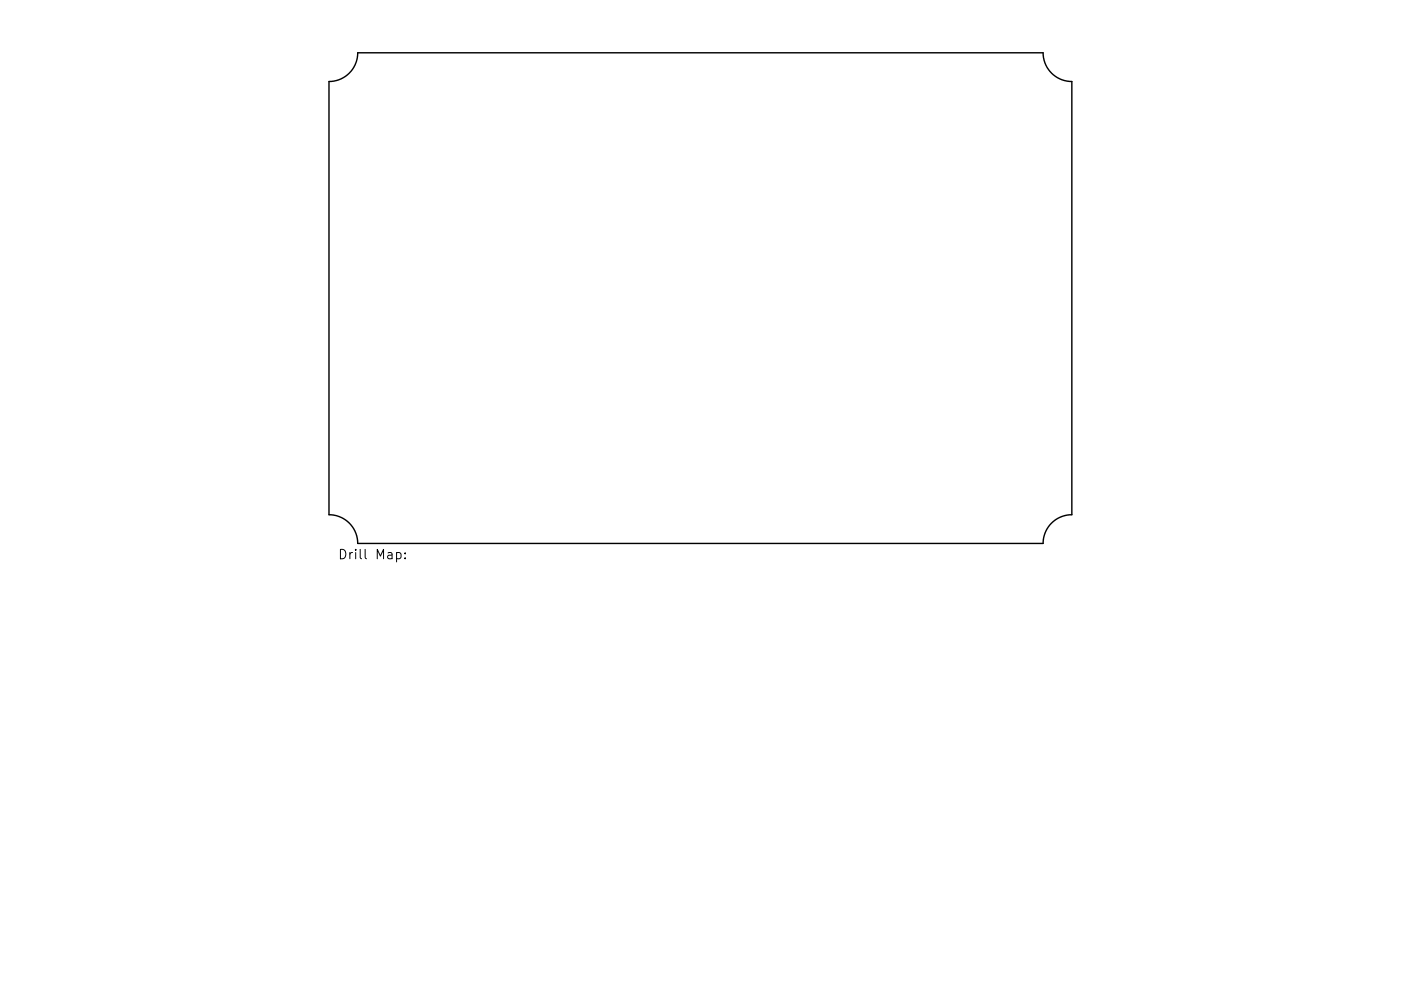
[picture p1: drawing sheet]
<svg xmlns="http://www.w3.org/2000/svg" width="297mm" height="210mm" viewBox="0 0 297 210" stroke-linecap="round" stroke-linejoin="round" font-family="sans-serif">
<defs><g id="words">
<text font-size="2.8" x="71.6" y="118.7">Drill Map:</text>
</g></defs>
<path d="M69.8 17.3a6.1 6.1 0 0 0 6-6.1h145.4a6.1 6.1 0 0 0 6.1 6.1v91.9a6.1 6.1 0 0 0-6.1 6.1h-145.4a6.1 6.1 0 0 0-6-6.1z" fill="none" stroke="#000" stroke-width=".3"/>
<path d="M84.1 117.3l.6-.1 .3 .4v.6l-.2 .3h-.7M85.9 118.4v.2M85.9 117.3v.2" fill="none" stroke="#000" stroke-width=".21"/>
<use href="#words"/>
</svg>
